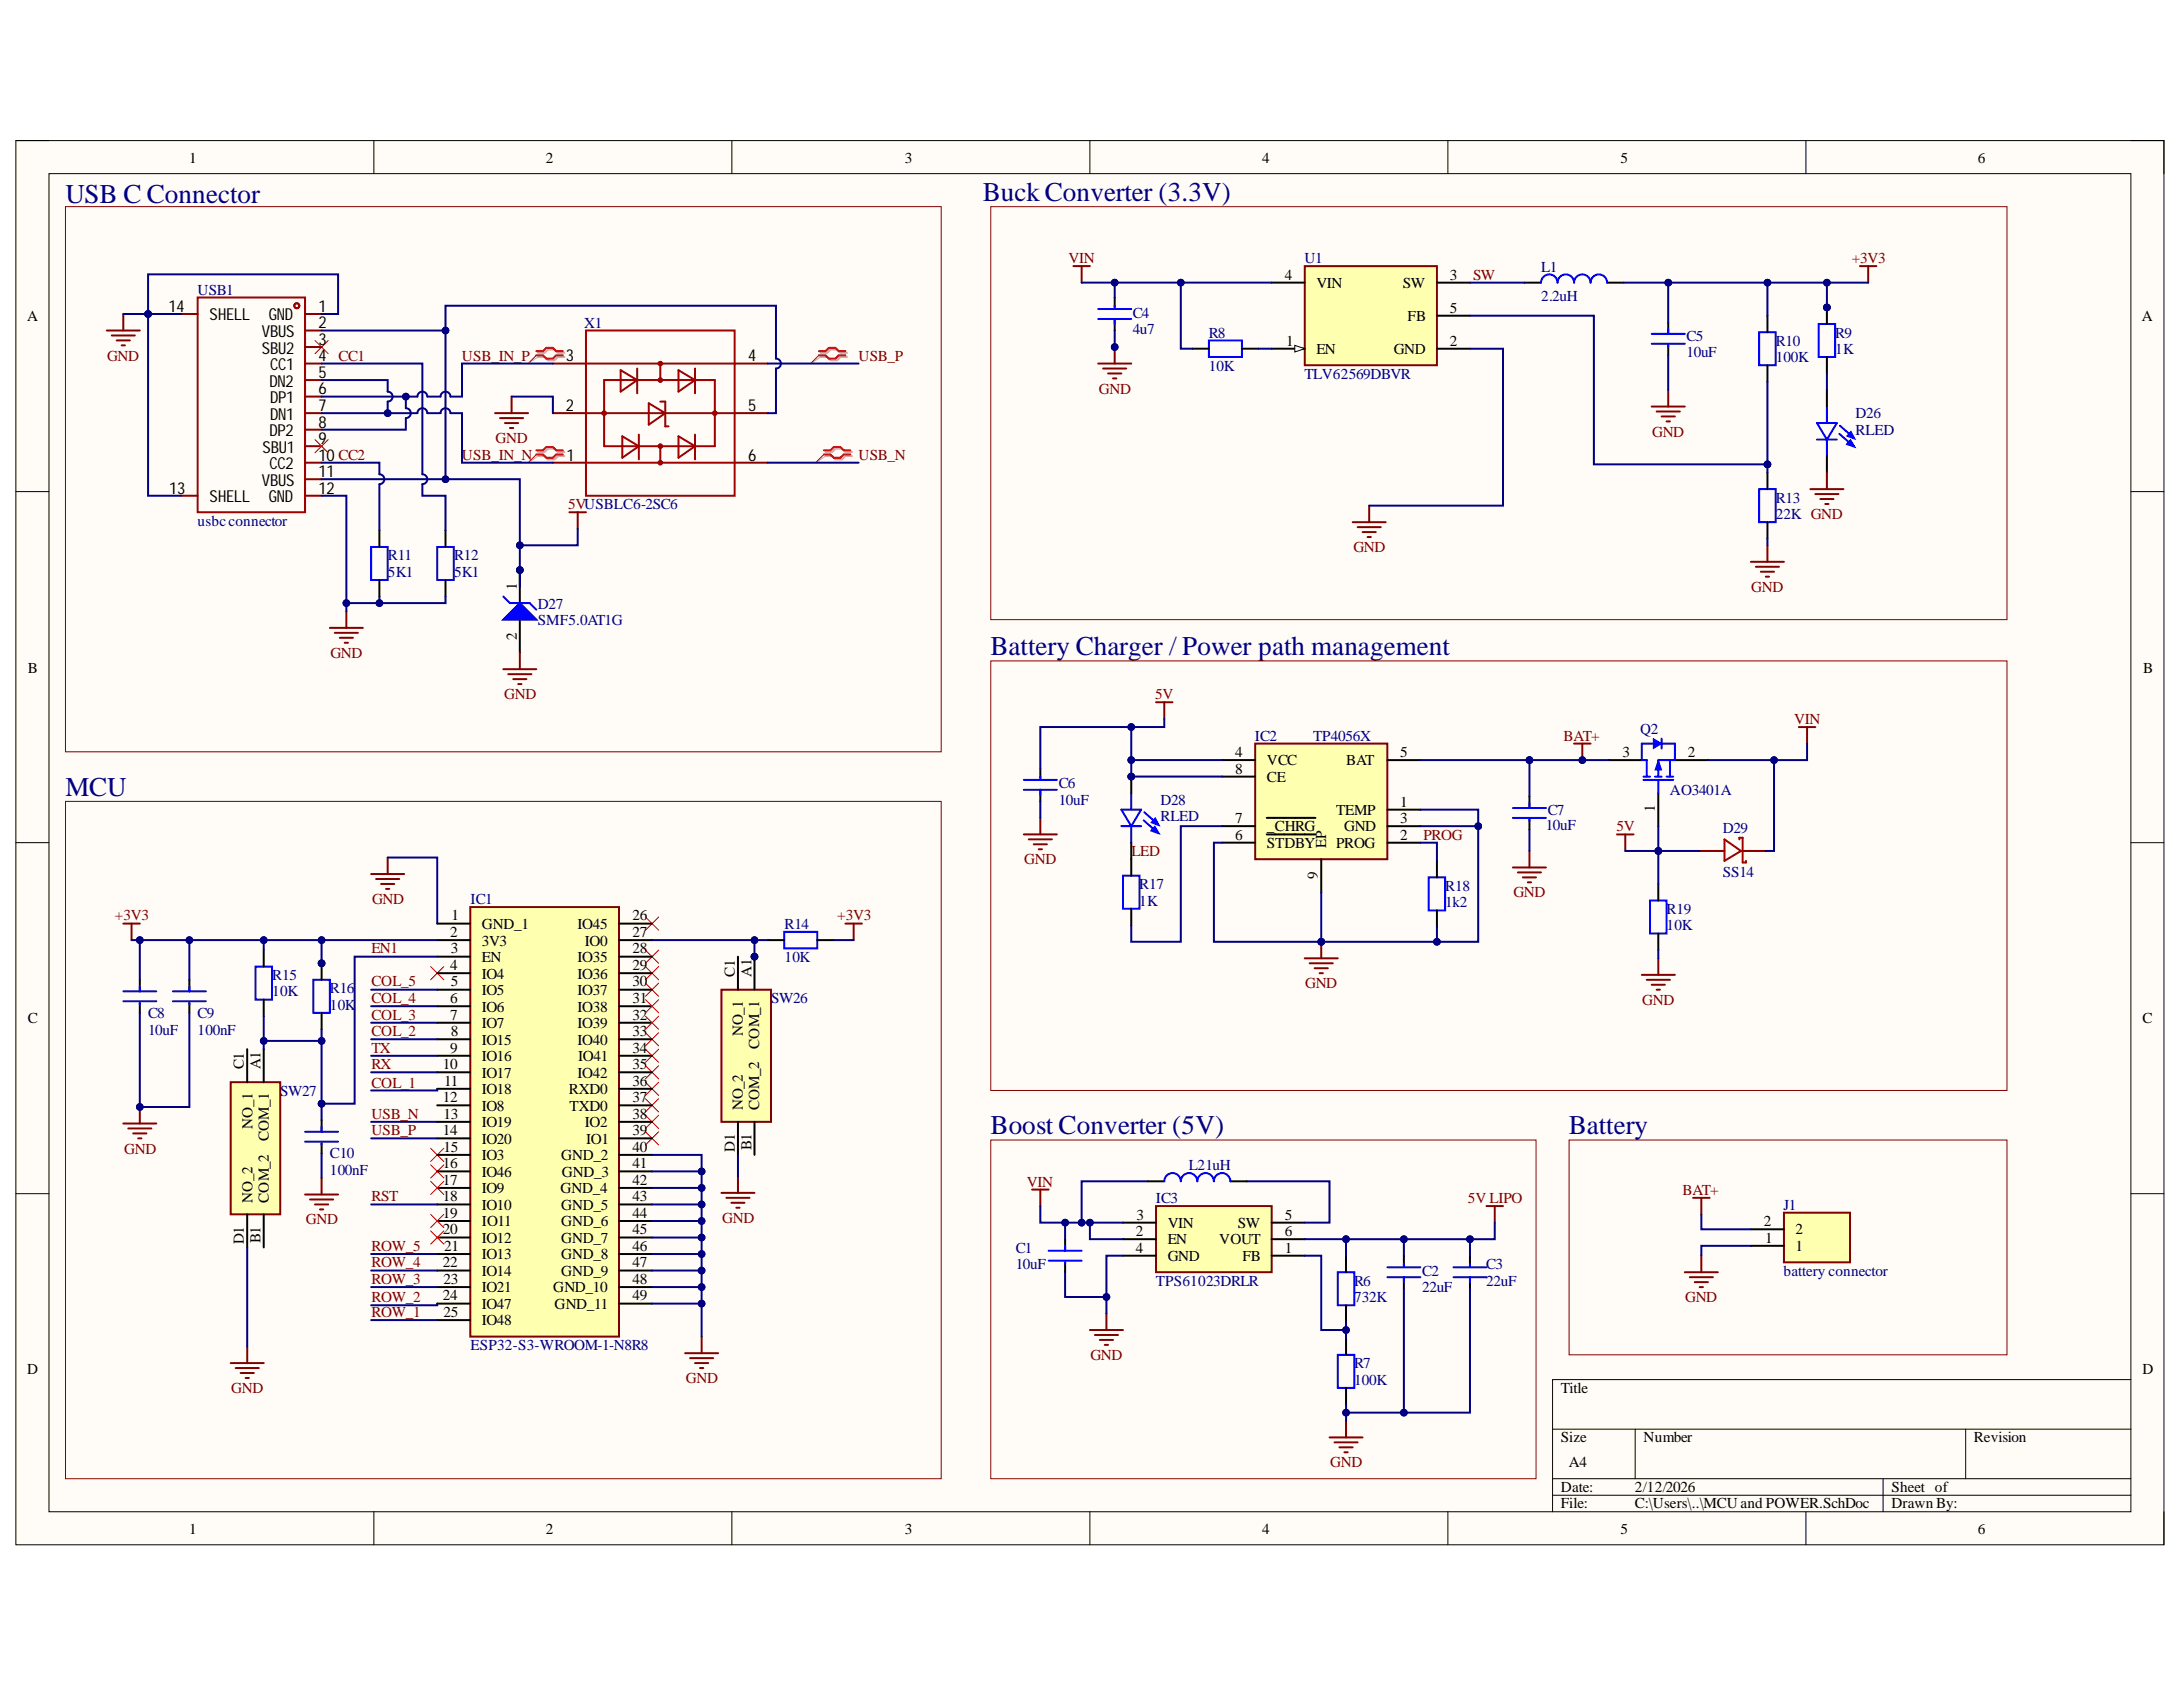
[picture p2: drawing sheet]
<svg xmlns="http://www.w3.org/2000/svg" width="279mm" height="216mm" viewBox="0 0 279 216" stroke-linecap="round" stroke-linejoin="round" font-family="sans-serif">
<defs><g id="words">
<g font-size="3.5" fill="#000080">
<text x="8.4" y="26">USB C Connector</text>
<text x="125.8" y="25.7">BuckConverter (3.3V)</text>
<text x="126.8" y="83.9">Battery Charger / Power path management</text>
<text x="8.4" y="101.8">MCU</text>
<text x="126.8" y="145.2">Boost Converter (5V)</text>
<text x="200.8" y="145.2">Battery</text>
</g>
<g font-size="2.1">
<text x="21.6" y="39.9">14</text>
<text x="26.8" y="41">SHELL</text>
<text x="34.4" y="41">GND</text>
<text x="40.8" y="39.9">1</text>
<text x="33.5" y="43.1">VBUS</text>
<text x="33.5" y="45.2">SBU2</text>
<text x="34.6" y="47.4">CC1</text>
<text x="40.8" y="42">2</text>
<text x="40.8" y="44.1">3</text>
<text x="40.8" y="46.3">4 CC1</text>
<text x="72.4" y="46.3">3</text>
<text x="95.7" y="46.3">4</text>
<text x="34.5" y="49.5">DN2</text>
<text x="34.6" y="51.6">DP1</text>
<text x="34.6" y="53.7">DN1</text>
<text x="40.8" y="48.4">5</text>
<text x="40.8" y="50.5">6</text>
<text x="40.8" y="52.6">7</text>
<text x="72.4" y="52.6">2</text>
<text x="95.7" y="52.6">5</text>
<text x="33.6" y="57.9">SBU1</text>
<text x="34.5" y="55.8">DP2</text>
<text x="40.8" y="54.7">8</text>
<text x="40.8" y="56.8">9</text>
<text x="40.8" y="58.9">10CC2</text>
<text x="72.5" y="58.9">1</text>
<text x="95.7" y="58.9">6</text>
<text x="21.7" y="63.2">13</text>
<text x="26.8" y="64.3">SHELL</text>
<text x="33.5" y="62.2">VBUS</text>
<text x="34.4" y="64.3">GND</text>
<text x="34.5" y="60">CC2</text>
<text x="40.8" y="61.1">11</text>
<text x="40.8" y="63.2">12</text>
</g>
<g font-size="1.9">
<text x="24.2" y="20.8">1</text>
<text x="69.9" y="20.8">2</text>
<text x="115.8" y="20.8">3</text>
<text x="161.5" y="20.8">4</text>
<text x="207.4" y="20.8">5</text>
<text x="253.2" y="20.8">6</text>
<text x="164.4" y="35.8">4</text>
<text x="185.6" y="35.8">3</text>
<text x="3.5" y="41.1">A</text>
<text x="168.5" y="36.9">VIN</text>
<text x="179.6" y="36.9">SW</text>
<text x="180.2" y="41.1">FB</text>
<text x="185.6" y="40">5</text>
<text x="274.1" y="41.1">A</text>
<text x="164.6" y="44.2">1</text>
<text x="168.5" y="45.3">EN</text>
<text x="178.4" y="45.3">GND</text>
<text x="185.6" y="44.2">2</text>
<text x="66.1" y="75.5" transform="rotate(-90 66.1 75.5)">1</text>
<text x="66.1" y="81.9" transform="rotate(-90 66.1 81.9)">2</text>
<text x="3.6" y="86.1">B</text>
<text x="274.3" y="86.1">B</text>
<text x="158.1" y="96.9">4</text>
<text x="158.1" y="99">8</text>
<text x="162.1" y="97.9">VCC</text>
<text x="162.1" y="100">CE</text>
<text x="172.3" y="97.9">BAT</text>
<text x="179.2" y="96.9">5</text>
<text x="207.6" y="96.9">3</text>
<text x="216" y="96.9">2</text>
<text x="158.1" y="105.4">7</text>
<text x="158.1" y="107.5">6</text>
<text x="162.1" y="106.4">_CHRG</text>
<text x="171" y="104.3">TEMP</text>
<text x="172" y="106.4">GND</text>
<text x="179.2" y="103.2">1</text>
<text x="179.2" y="107.5">2</text>
<text x="179.2" y="105.4">3</text>
<text x="211.8" y="103.9" transform="rotate(-90 211.8 103.9)">1</text>
<text x="162.1" y="108.5">STDBY</text>
<text x="168.7" y="112.6" transform="rotate(-90 168.7 112.6)">9</text>
<text x="169.8" y="108.5" transform="rotate(-90 169.8 108.5)">EP</text>
<text x="171" y="108.5">PROG</text>
<text x="57.6" y="119.9">2</text>
<text x="57.8" y="117.8">1</text>
<text x="61.7" y="118.9">GND_1</text>
<text x="73.9" y="118.9">IO45</text>
<text x="80.9" y="117.8">26</text>
<text x="80.9" y="119.9">27</text>
<text x="57.6" y="124.1">4</text>
<text x="57.7" y="122">3</text>
<text x="61.7" y="121">3V3</text>
<text x="61.7" y="123.1">EN</text>
<text x="61.7" y="125.2">IO4</text>
<text x="73.9" y="123.1">IO35</text>
<text x="73.9" y="125.2">IO36</text>
<text x="74.9" y="121">IO0</text>
<text x="80.9" y="122">28</text>
<text x="80.9" y="124.1">29</text>
<text x="94.1" y="125" transform="rotate(-90 94.1 125)">C1</text>
<text x="96.2" y="125" transform="rotate(-90 96.2 125)">A1</text>
<text x="3.6" y="131">C</text>
<text x="57.6" y="128.4">6</text>
<text x="57.6" y="130.5">7</text>
<text x="57.7" y="126.2">5</text>
<text x="61.7" y="127.3">IO5</text>
<text x="61.7" y="129.5">IO6</text>
<text x="61.7" y="131.6">IO7</text>
<text x="73.9" y="127.3">IO37</text>
<text x="73.9" y="129.5">IO38</text>
<text x="73.9" y="131.6">IO39</text>
<text x="80.9" y="126.2">30</text>
<text x="80.9" y="128.4">31</text>
<text x="80.9" y="130.5">32</text>
<text x="274.2" y="131">C</text>
<text x="31.2" y="136.8" transform="rotate(-90 31.2 136.8)">C1</text>
<text x="33.3" y="136.8" transform="rotate(-90 33.3 136.8)">A1</text>
<text x="56.7" y="136.8">10</text>
<text x="57.6" y="134.7">9</text>
<text x="57.7" y="132.6">8</text>
<text x="61.7" y="133.7">IO15</text>
<text x="61.7" y="135.8">IO16</text>
<text x="61.7" y="137.9">IO17</text>
<text x="73.9" y="133.7">IO40</text>
<text x="73.9" y="137.9">IO42</text>
<text x="74" y="135.8">IO41</text>
<text x="80.9" y="132.6">33</text>
<text x="80.9" y="134.7">34</text>
<text x="80.9" y="136.8">35</text>
<text x="95.1" y="132.6" transform="rotate(-90 95.1 132.6)">NO_1</text>
<text x="97.2" y="134.2" transform="rotate(-90 97.2 134.2)">COM_1</text>
<text x="56.7" y="141">12</text>
<text x="56.8" y="143.2">13</text>
<text x="56.8" y="138.9">11</text>
<text x="61.7" y="140">IO18</text>
<text x="61.7" y="142.1">IO8</text>
<text x="72.8" y="140">RXD0</text>
<text x="72.9" y="142.1">TXD0</text>
<text x="80.9" y="138.9">36</text>
<text x="80.9" y="141">37</text>
<text x="80.9" y="143.2">38</text>
<text x="95.1" y="142.1" transform="rotate(-90 95.1 142.1)">NO_2</text>
<text x="97.2" y="142.1" transform="rotate(-90 97.2 142.1)">COM_2</text>
<text x="32.3" y="144.4" transform="rotate(-90 32.3 144.4)">NO_1</text>
<text x="34.4" y="146" transform="rotate(-90 34.4 146)">COM_1</text>
<text x="56.7" y="145.3">14</text>
<text x="56.7" y="149.5">16</text>
<text x="56.8" y="147.4">15</text>
<text x="61.7" y="144.3">IO19</text>
<text x="61.7" y="146.4">IO20</text>
<text x="61.7" y="148.5">IO3</text>
<text x="71.8" y="148.5">GND_2</text>
<text x="74.9" y="144.3">IO2</text>
<text x="75" y="146.4">IO1</text>
<text x="80.9" y="145.3">39</text>
<text x="80.9" y="147.4">40</text>
<text x="80.9" y="149.5">41</text>
<text x="94.1" y="147.4" transform="rotate(-90 94.1 147.4)">D1</text>
<text x="96.2" y="147.2" transform="rotate(-90 96.2 147.2)">B1</text>
<text x="32.3" y="153.9" transform="rotate(-90 32.3 153.9)">NO_2</text>
<text x="34.4" y="153.9" transform="rotate(-90 34.4 153.9)">COM_2</text>
<text x="56.7" y="151.6">17</text>
<text x="56.7" y="153.7">18</text>
<text x="56.7" y="155.8">19</text>
<text x="61.7" y="150.6">IO46</text>
<text x="61.7" y="152.7">IO9</text>
<text x="61.7" y="154.8">IO10</text>
<text x="71.7" y="152.7">GND_4</text>
<text x="71.8" y="154.8">GND_5</text>
<text x="71.9" y="150.6">GND_3</text>
<text x="80.9" y="151.6">42</text>
<text x="80.9" y="153.7">43</text>
<text x="80.9" y="155.8">44</text>
<text x="31.2" y="159.2" transform="rotate(-90 31.2 159.2)">D1</text>
<text x="33.3" y="159.1" transform="rotate(-90 33.3 159.1)">B1</text>
<text x="56.7" y="158">20</text>
<text x="56.8" y="160.1">21</text>
<text x="61.7" y="156.9">IO11</text>
<text x="61.7" y="159.1">IO12</text>
<text x="61.7" y="161.2">IO13</text>
<text x="71.8" y="156.9">GND_6</text>
<text x="71.8" y="159.1">GND_7</text>
<text x="71.8" y="161.2">GND_8</text>
<text x="80.9" y="158">45</text>
<text x="80.9" y="160.1">46</text>
<text x="145.4" y="158.2">2</text>
<text x="145.4" y="160.3">4</text>
<text x="145.5" y="156.1">3</text>
<text x="149.5" y="159.2">EN</text>
<text x="149.5" y="157.1">VIN</text>
<text x="149.5" y="161.3">GND</text>
<text x="156.1" y="159.2">VOUT</text>
<text x="158.4" y="157.1">SW</text>
<text x="159" y="161.3">FB</text>
<text x="164.4" y="160.3">1</text>
<text x="164.4" y="156.1">5</text>
<text x="164.4" y="158.2">6</text>
<text x="225.7" y="156.9">2</text>
<text x="225.9" y="159.1">1</text>
<text x="229.8" y="160.1">1</text>
<text x="229.8" y="158">2</text>
<text x="56.7" y="162.2">22</text>
<text x="56.7" y="166.4">24</text>
<text x="56.8" y="164.3">23</text>
<text x="61.7" y="163.3">IO14</text>
<text x="61.7" y="165.4">IO21</text>
<text x="61.7" y="167.5">IO47</text>
<text x="70.8" y="165.4">GND_10</text>
<text x="71" y="167.5">GND_11</text>
<text x="71.8" y="163.3">GND_9</text>
<text x="80.9" y="162.2">47</text>
<text x="80.9" y="164.3">48</text>
<text x="80.9" y="166.4">49</text>
<text x="56.8" y="168.5">25</text>
<text x="61.7" y="169.6">IO48</text>
<text x="3.5" y="175.9">D</text>
<text x="199.8" y="178.3">Title</text>
<text x="274.2" y="175.9">D</text>
<text x="199.8" y="184.6">Size</text>
<text x="210.4" y="184.6">Number</text>
<text x="252.6" y="184.6">Revision</text>
<text x="199.8" y="190.9">Date:</text>
<text x="200.8" y="187.8">A4</text>
<text x="209.3" y="190.9">2/12/2026</text>
<text x="242.1" y="190.9">Sheet of</text>
<text x="24.2" y="196.3">1</text>
<text x="69.9" y="196.3">2</text>
<text x="115.8" y="196.3">3</text>
<text x="161.5" y="196.3">4</text>
<text x="199.8" y="193.1">File:</text>
<text x="207.4" y="196.3">5</text>
<text x="209.3" y="193.1">C:\Users\..\MCU and POWER.SchDoc</text>
<text x="242.1" y="193.1">Drawn By:</text>
<text x="253.2" y="196.3">6</text>
</g>
<g font-size="1.9" fill="#800000">
<text x="136.8" y="33.7">VIN</text>
<text x="188.5" y="35.8">SW</text>
<text x="237" y="33.7">+3V3</text>
<text x="13.7" y="46.2">GND</text>
<text x="59.1" y="46.2">USB_IN_P</text>
<text x="109.9" y="46.2">USB_P</text>
<text x="140.7" y="50.4">GND</text>
<text x="59.1" y="58.9">USB_IN_N</text>
<text x="63.4" y="56.7">GND</text>
<text x="109.9" y="58.9">USB_N</text>
<text x="211.5" y="55.9">GND</text>
<text x="72.7" y="65.2">5VUSBLC6-2SC6</text>
<text x="173.2" y="70.7">GND</text>
<text x="224.1" y="75.8">GND</text>
<text x="42.3" y="84.2">GND</text>
<text x="64.5" y="89.5">GND</text>
<text x="147.8" y="89.5">5V</text>
<text x="200.1" y="94.8">BAT+</text>
<text x="229.6" y="92.7">VIN</text>
<text x="182.2" y="107.5">PROG</text>
<text x="206.9" y="106.4">5V</text>
<text x="131.1" y="110.6">GND</text>
<text x="144.8" y="109.6">LED</text>
<text x="14.7" y="117.8">+3V3</text>
<text x="47.6" y="115.7">GND</text>
<text x="107.2" y="117.8">+3V3</text>
<text x="193.7" y="114.8">GND</text>
<text x="47.5" y="122">EN1</text>
<text x="47.5" y="130.5">COL_3</text>
<text x="47.5" y="128.4">COL_4</text>
<text x="47.5" y="126.2">COL_5</text>
<text x="167" y="126.5">GND</text>
<text x="210.2" y="128.6">GND</text>
<text x="47.5" y="132.6">COL_2</text>
<text x="47.5" y="134.7">TX</text>
<text x="47.5" y="136.8">RX</text>
<text x="47.5" y="143.2">USB_N</text>
<text x="47.5" y="139.2">COL_1</text>
<text x="15.9" y="147.6">GND</text>
<text x="47.5" y="145.3">USB_P</text>
<text x="47.5" y="153.7">RST</text>
<text x="131.4" y="151.9">VIN</text>
<text x="187.9" y="154">5V LIPO</text>
<text x="215.3" y="152.9">BAT+</text>
<text x="39.2" y="156.7">GND</text>
<text x="47.5" y="160.1">ROW_5</text>
<text x="92.4" y="156.5">GND</text>
<text x="47.5" y="164.3">ROW_3</text>
<text x="47.5" y="162.2">ROW_4</text>
<text x="47.5" y="166.7">ROW_2</text>
<text x="215.7" y="166.7">GND</text>
<text x="47.5" y="168.5">ROW_1</text>
<text x="29.6" y="178.3">GND</text>
<text x="87.8" y="177">GND</text>
<text x="139.6" y="174">GND</text>
<text x="170.3" y="187.8">GND</text>
</g>
<g font-size="1.9" fill="#000080">
<text x="167" y="33.7">U1</text>
<text x="197.2" y="34.8">L1</text>
<text x="25.3" y="37.7">USB1</text>
<text x="74.8" y="41.9">X1</text>
<text x="145" y="40.7">C4</text>
<text x="197.2" y="38.6">2.2uH</text>
<text x="145" y="42.8">4u7</text>
<text x="154.7" y="43.2">R8</text>
<text x="154.7" y="47.4">10K</text>
<text x="215.9" y="43.6">C5</text>
<text x="215.9" y="45.8">10uF</text>
<text x="227.3" y="44.2">R10</text>
<text x="227.3" y="46.3">100K</text>
<text x="234.9" y="43.2">R9</text>
<text x="234.9" y="45.3">1K</text>
<text x="167" y="48.5">TLV62569DBVR</text>
<text x="237.5" y="53.5">D26</text>
<text x="237.5" y="55.6">RLED</text>
<text x="227.3" y="64.4">R13</text>
<text x="25.3" y="67.3">usbcconnector</text>
<text x="49.6" y="71.7">R11</text>
<text x="58.1" y="71.7">R12</text>
<text x="227.3" y="66.5">22K GND</text>
<text x="49.6" y="73.8">5K1</text>
<text x="58.1" y="73.8">5K1</text>
<text x="68.8" y="77.9">D27</text>
<text x="68.8" y="80">SMF5.0AT1G</text>
<text x="160.6" y="94.8">IC2</text>
<text x="168.1" y="94.8">TP4056X</text>
<text x="209.9" y="93.9">Q2</text>
<text x="135.5" y="100.9">C6</text>
<text x="213.7" y="101.7">AO3401A</text>
<text x="135.5" y="103">10uF</text>
<text x="148.5" y="103">D28</text>
<text x="148.5" y="105.1">RLED</text>
<text x="197.8" y="106.2">10uF</text>
<text x="198.1" y="104.3">C7</text>
<text x="220.5" y="106.6">D29</text>
<text x="145.8" y="113.8">R17</text>
<text x="185" y="114">R18</text>
<text x="220.5" y="112.3">SS14</text>
<text x="60.2" y="115.7">IC1</text>
<text x="100.4" y="118.9">R14</text>
<text x="145.8" y="115.9">1K</text>
<text x="185" y="116.1">1k2</text>
<text x="213.3" y="116.9">R19</text>
<text x="213.3" y="119.1">10K</text>
<text x="34.8" y="125.4">R15</text>
<text x="100.4" y="123.1">10K</text>
<text x="18.9" y="130.3">C8</text>
<text x="25.3" y="130.3">C9</text>
<text x="34.8" y="127.5">10K</text>
<text x="42.2" y="127.1">R16</text>
<text x="42.2" y="129.2">10K</text>
<text x="98.7" y="128.4">SW26</text>
<text x="18.9" y="132.4">10uF</text>
<text x="25.3" y="132.4">100nF</text>
<text x="35.9" y="140.2">SW27</text>
<text x="42.2" y="148.2">C10</text>
<text x="152.2" y="149.8">L21uH</text>
<text x="42.2" y="150.3">100nF</text>
<text x="147.9" y="154">IC3</text>
<text x="228.3" y="154.8">J1</text>
<text x="130" y="160.3">C1</text>
<text x="130" y="162.4">10uF</text>
<text x="147.9" y="164.6">TPS61023DRLR</text>
<text x="173.3" y="164.6">R6</text>
<text x="173.3" y="166.7">732K</text>
<text x="182" y="163.3">C2</text>
<text x="182" y="165.4">22uF</text>
<text x="190.2" y="162.4">C3</text>
<text x="190.2" y="164.6">22uF</text>
<text x="228.3" y="163.3">battery connector</text>
<text x="60.2" y="172.8">ESP32-S3-WROOM-1-N8R8</text>
<text x="173.3" y="175.1">R7</text>
<text x="173.3" y="177.2">100K</text>
</g>
</g></defs>
<path d="M2 18h275v179.7h-275z" fill-rule="evenodd" fill="#fffcf8"/>
<path d="M2 18h275v179.7h-275z" fill="none" stroke="#000" stroke-width=".13"/>
<path d="M6.3 22.2h266.4v171.3h-266.4z" fill-rule="evenodd" fill="#fffcf8"/>
<g fill="none" stroke="#000" stroke-width=".13">
<path d="M2 18h4.3M47.9 18v4.2M93.7 18v4.2M139.5 18v4.2M185.3 18v4.2M231.1 18v4.2M272.7 18h4.3v4.2M6.3 22.2h266.4v171.3h-266.4zM2 62.9h4.3M272.7 62.9h4.3M2 107.8h4.3M272.7 107.8h4.3"/>
<path d="M2 152.8h4.3M272.7 152.8h4.3M272.7 176.6h-74v16.9M47.9 193.5v4.2M93.7 193.5v4.2M139.5 193.5v4.2M185.3 193.5v4.2M198.7 182.9h74M198.7 189.2h74M198.7 191.4h74M209.3 182.9v6.3M231.1 193.5v4.2"/>
<path d="M241 189.2v4.3M251.6 182.9v6.3M277 193.5v4.2"/>
</g>
<path d="M167 122.6h4.2M167.6 123.3h3M168.3 123.9h1.6M168.9 124.5h.4M169.1 120.5v2.1" fill="none" stroke="#800000" stroke-width=".25"/>
<circle cx="169.1" cy="120.5" r=".42" fill="#000080"/>
<circle cx="169.1" cy="120.5" r=".42" fill="none" stroke="#000080" stroke-width=".13"/>
<path d="M148 89.9h2.1M149 89.9v2.1M131 106.8h4.3M131.7 107.4h2.9M132.3 108.1h1.7M132.9 108.7h.5M133.2 104.7v2.1" fill="none" stroke="#800000" stroke-width=".25"/>
<circle cx="144.8" cy="99.4" r=".42" fill="#000080"/>
<circle cx="144.8" cy="99.4" r=".42" fill="none" stroke="#000080" stroke-width=".13"/>
<path d="M143.5 103.6h2.6l-1.3 2.1zM143.5 105.7h2.6M144.8 101.5v2.1M144.8 105.7v2.1M146.4 105l1.7 1.5M146.5 104l1.6 1.4" fill="none" stroke="#00f" stroke-width=".25"/>
<path d="M147.9 104.8l.4 .8-.9-.3z" fill="#00f"/>
<path d="M147.9 104.8l.4 .8-.9-.3z" fill="none" stroke="#00f" stroke-width=".25"/>
<path d="M147.8 105.8l.5 .8-.9-.3z" fill="#00f"/>
<path d="M147.8 105.8l.5 .8-.9-.3z" fill="none" stroke="#00f" stroke-width=".25"/>
<path d="M144.8 99.4v2.1" fill="none" stroke="#000" stroke-width=".25"/>
<circle cx="144.8" cy="99.4" r=".42" fill="#000080"/>
<circle cx="144.8" cy="99.4" r=".42" fill="none" stroke="#000080" stroke-width=".13"/>
<path d="M144.8 107.8v2.2" fill="none" stroke="#000" stroke-width=".25"/>
<path d="M160.7 95.2h16.9v14.8h-16.9z" fill-rule="evenodd" fill="#ffffb0"/>
<path d="M160.7 95.2h16.9v14.8h-16.9zM201.5 95.2h2.1M202.5 95.2v2.1" fill="none" stroke="#800000" stroke-width=".25"/>
<path d="M156.4 97.3h4.2M156.4 99.4h4.2M177.6 97.3h4.2M156.4 105.7h4.2M156.4 107.8h4.2M162.1 104.7h6.3M162.1 106.8h6.3M169.1 110v4.2M177.6 103.6h4.2M177.6 107.8h4.2M177.6 105.7h4.2" fill="none" stroke="#000" stroke-width=".25"/>
<circle cx="202.5" cy="97.3" r=".42" fill="#000080"/>
<circle cx="202.5" cy="97.3" r=".42" fill="none" stroke="#000080" stroke-width=".13"/>
<path d="M205.9 97.3h4.2M214.4 97.3h4.2M212.2 101.5v4.2" fill="none" stroke="#000" stroke-width=".25"/>
<path d="M210.3 99.8h3.9M210.3 99.4h.9M210.8 97.3v2.1M211.8 99.4h.9M212.2 99.8v1.7M213.3 99.4h.9M213.7 97.3v2.1M214.4 97.3h-2.2v2.1" fill="none" stroke="#00f" stroke-width=".25"/>
<path d="M212.2 97.3l.5 1.2h-.9z" fill="#00f"/>
<path d="M212.2 97.3l.5 1.2h-.9z" fill="none" stroke="#00f" stroke-width=".13"/>
<path d="M211.6 95.2h-1.5v2.1h.7M212.7 95.2h1.7v2.1M212.7 94.5v1.3" fill="none" stroke="#00f" stroke-width=".25"/>
<path d="M211.6 94.5l1.1 .7-1.1 .6z" fill="#00f"/>
<path d="M211.6 94.5l1.1 .7-1.1 .6z" fill="none" stroke="#00f" stroke-width=".13"/>
<path d="M217.5 108.9h3.2M222.8 108.9h3.2" fill="none" stroke="#800" stroke-width=".25"/>
<path d="M220.7 107.4l2.1 1.5-2.1 1.3zM222.6 107.4v-.2h.4v3.2h.5v-.2" fill="none" stroke="#a00000" stroke-width=".25"/>
<g fill="none" stroke="#800000" stroke-width=".25">
<path d="M230.2 93.1h2.1M231.3 93.1v2.1M15.8 118.2h2.1M16.8 118.2v2.1M47.5 111.9h4.2M48.1 112.5h3M48.8 113.1h1.7M49.4 113.8h.4M49.6 109.7v2.2M207 106.8h2.1M208 106.8v2.1M210.1 124.8h4.3"/>
<path d="M210.8 125.4h2.9M211.4 126h1.7M212 126.7h.5M212.2 122.6v2.2M15.8 143.8h4.2M16.4 144.4h3M17 145.1h1.7M17.7 145.7h.4M17.9 141.7v2.1M87.7 173.2h4.2M88.3 173.8h3M89 174.4h1.6"/>
<path d="M89.6 175.1h.4M89.8 171.1v2.1"/>
</g>
<circle cx="17.9" cy="141.7" r=".42" fill="#000080"/>
<circle cx="17.9" cy="141.7" r=".42" fill="none" stroke="#000080" stroke-width=".13"/>
<path d="M17.9 125.4v1.5M17.9 128.4v1.2" fill="none" stroke="#000" stroke-width=".25"/>
<path d="M15.8 126.9h4.2M15.8 128.1h4.2M17.9 126.2v.7M17.9 128.4v.2" fill="none" stroke="#00f" stroke-width=".25"/>
<g fill="none" stroke="#f00" stroke-width=".13">
<path d="M82.6 117.4l1.7 1.6M84.3 117.4l-1.7 1.6M82.6 121.6l1.7 1.7M82.6 123.7l1.7 1.7M82.6 125.8l1.7 1.7M82.6 132.2l1.7 1.6M82.6 134.3l1.7 1.7M82.6 136.4l1.7 1.7M82.6 138.5l1.7 1.7M84.3 121.6l-1.7 1.7M84.3 123.7l-1.7 1.7M84.3 125.8l-1.7 1.7"/>
<path d="M84.3 132.2l-1.7 1.6M84.3 134.3l-1.7 1.7M84.3 136.4l-1.7 1.7M84.3 138.5l-1.7 1.7M82.6 140.6l1.7 1.7M82.6 142.7l1.7 1.7M82.6 144.8l1.7 1.7M84.3 140.6l-1.7 1.7M84.3 142.7l-1.7 1.7M84.3 144.8l-1.7 1.7"/>
</g>
<path d="M44.3 78.2v2.2M42.2 80.4h4.2M42.9 81h2.9M43.5 81.6h1.7M44.1 82.3h.4M108.2 118.2h2.1M109.3 118.2v2.1" fill="none" stroke="#800000" stroke-width=".25"/>
<path d="M8.4 102.6h112.1v86.6h-112.1z" fill="none" stroke="#800000" stroke-width=".13"/>
<circle cx="66.5" cy="73" r=".42" fill="#000080"/>
<circle cx="66.5" cy="73" r=".42" fill="none" stroke="#000080" stroke-width=".13"/>
<path d="M66.5 73v4.2" fill="none" stroke="#000" stroke-width=".25"/>
<circle cx="66.5" cy="73" r=".42" fill="#000080"/>
<circle cx="66.5" cy="73" r=".42" fill="none" stroke="#000080" stroke-width=".13"/>
<path d="M66.5 79.3v4.2" fill="none" stroke="#000" stroke-width=".25"/>
<path d="M64.4 79.3l2.1-2.1 2.1 2.1z" fill="#00f"/>
<path d="M64.4 79.3l2.1-2.1 2.1 2.1zM64.4 76.3l.9 .9h2.5l.8 .8" fill="none" stroke="#00f" stroke-width=".25"/>
<g fill="none" stroke="#a00000" stroke-width=".25">
<path d="M25.3 38.1h13.7v27.5h-13.7zM75 42.3h19v21.1h-19zM75 59.2h19M75 46.5h19M75 52.9h19M77.3 48.6h14.2v8.5h-14.2zM79.4 47.4l2.2 1.2-2.2 1.5zM79.6 55.8l2.2 1.3-2.2 1.5zM81.6 47.2v3.1M81.8 55.6v3.2M83 51.6l2.1 1.3-2.1 1.5zM84.5 51.4h.6v3.2h.5"/>
<path d="M84.5 46.5v2.1M84.5 57.1v2.1M86.8 55.8l2.2 1.3-2.2 1.5zM86.8 47.4l2.2 1.2-2.2 1.5zM89 47.2v3.1M89 55.6v3.2"/>
<circle cx="38" cy="39.1" r=".32"/>
<circle cx="77.3" cy="52.9" r=".21"/>
<circle cx="84.5" cy="48.6" r=".21"/>
<circle cx="84.5" cy="57.1" r=".21"/>
<circle cx="84.5" cy="59.2" r=".21"/>
<circle cx="84.5" cy="46.5" r=".21"/>
<circle cx="91.5" cy="52.9" r=".21"/>
</g>
<g fill="none" stroke="#800" stroke-width=".25">
<path d="M23.2 40.2h2.1M39 59.2h2.2M39 52.9h2.2M39 46.5h2.2M39 40.2h2.2M39 42.3h2.2M39 44.4h2.2M39 48.6h2.2M39 50.8h2.2M39 55h2.2M39 57.1h2.2M70.8 59.2h4.2"/>
<path d="M70.8 52.9h4.2M70.8 46.5h4.2M94 59.2h4.3M94 52.9h4.3M94 46.5h4.3M23.2 63.4h2.1M39 61.3h2.2M39 63.4h2.2"/>
</g>
<g fill="none" stroke="#800000" stroke-width=".25">
<path d="M137.4 34.1h2.1M138.4 34.1v2.1M63.4 52.9h4.2M64 53.5h3M64.6 54.1h1.7M65.3 54.8h.4M65.5 50.8v2.1M140.6 46.5h4.2M141.2 47.2h3M141.8 47.8h1.7M142.5 48.4h.4M142.7 44.4v2.1"/>
<path d="M72.9 65.6h2.1M73.9 65.6v2.1M64.4 85.6h4.2M65.1 86.3h2.9M65.7 86.9h1.7M66.3 87.5h.4M66.5 83.5v2.1"/>
</g>
<path d="M40.3 43.6l1.7 1.7M42 43.6l-1.7 1.7" fill="none" stroke="#f00" stroke-width=".13"/>
<circle cx="142.7" cy="44.4" r=".42" fill="#000080"/>
<circle cx="142.7" cy="44.4" r=".42" fill="none" stroke="#000080" stroke-width=".13"/>
<path d="M238.1 34.1h2.1M239.1 34.1v2.1M13.7 42.3h4.2M14.3 42.9h3M14.9 43.6h1.7M15.6 44.2h.4M15.8 40.2v2.1" fill="none" stroke="#800000" stroke-width=".25"/>
<path d="M8.4 26.4h112.1v69.8h-112.1zM126.8 26.5h130.1v52.8h-130.1z" fill="none" stroke="#800000" stroke-width=".13"/>
<path d="M40.3 56.3l1.7 1.6M42 56.3l-1.7 1.6" fill="none" stroke="#f00" stroke-width=".13"/>
<path d="M47.5 70h2.1v4.2h-2.1zM56 70h2.1v4.2h-2.1zM100.4 119.3h4.2v2.1h-4.2zM143.7 112.1h2.1v4.2h-2.1z" fill="none" stroke="#00f" stroke-width=".25"/>
<path d="M48.6 67.9v2.1M48.6 74.2v2.1M57 67.9v2.1M57 74.2v2.1M144.8 110v2.1M144.8 116.3v2.1M98.3 120.3h2.1M104.6 120.3h2.1" fill="none" stroke="#000" stroke-width=".25"/>
<circle cx="41.2" cy="123.3" r=".42" fill="#000080"/>
<circle cx="41.2" cy="123.3" r=".42" fill="none" stroke="#000080" stroke-width=".13"/>
<path d="M40.1 125.4h2.1v4.2h-2.1z" fill="none" stroke="#00f" stroke-width=".25"/>
<path d="M41.2 123.3v2.1M41.2 129.6v2.1" fill="none" stroke="#000" stroke-width=".25"/>
<circle cx="41.2" cy="123.3" r=".42" fill="#000080"/>
<circle cx="41.2" cy="123.3" r=".42" fill="none" stroke="#000080" stroke-width=".13"/>
<path d="M140.6 39.6h4.2M142.7 39.1v.2M140.6 40.8h4.2M142.7 40.8v.7M131 99.8h4.3M133.2 99.4v.2M131 101.1h4.3M133.2 101.1v.6M211.2 115.2h2.1v4.3h-2.1z" fill="none" stroke="#00f" stroke-width=".25"/>
<path d="M142.7 38.1v1.2M142.7 40.8v1.5M133.2 98.3v1.3M133.2 101.1v1.5M212.2 113.1v2.1M212.2 119.5v2.1" fill="none" stroke="#000" stroke-width=".25"/>
<circle cx="233.8" cy="39.3" r=".42" fill="#000080"/>
<circle cx="233.8" cy="39.3" r=".42" fill="none" stroke="#000080" stroke-width=".13"/>
<path d="M232.8 41.5h2.1v4.2h-2.1z" fill="none" stroke="#00f" stroke-width=".25"/>
<path d="M233.8 39.3v2.2M233.8 45.7v2.1" fill="none" stroke="#000" stroke-width=".25"/>
<circle cx="233.8" cy="39.3" r=".42" fill="#000080"/>
<circle cx="233.8" cy="39.3" r=".42" fill="none" stroke="#000080" stroke-width=".13"/>
<path d="M232.6 54.1h2.5l-1.3 2.2zM232.6 56.3h2.5M233.8 52v2.1M233.8 56.3v2.1M235.4 55.5l1.7 1.5M235.5 54.5l1.7 1.5" fill="none" stroke="#00f" stroke-width=".25"/>
<path d="M236.9 55.3l.4 .8-.8-.3z" fill="#00f"/>
<path d="M236.9 55.3l.4 .8-.8-.3z" fill="none" stroke="#00f" stroke-width=".25"/>
<path d="M236.8 56.4l.5 .8-.9-.4z" fill="#00f"/>
<path d="M236.8 56.4l.5 .8-.9-.4zM193.6 103.4h4.3M193.6 104.7h4.3M195.8 102.8v.6M195.8 104.9v.2M22.1 126.9h4.3M22.1 128.1h4.3M24.2 126.2v.7M24.2 128.4v.2" fill="none" stroke="#00f" stroke-width=".25"/>
<path d="M233.8 49.9v2.1M233.8 58.4v2.1M195.8 101.9v1.5M195.8 104.9v1.3M24.2 125.4v1.5M24.2 128.4v1.2" fill="none" stroke="#000" stroke-width=".25"/>
<path d="M231.7 62.6h4.2M232.3 63.2h3M233 63.9h1.7M233.6 64.5h.4M233.8 60.5v2.1M39 152.9h4.3M39.7 153.5h2.9M40.3 154.1h1.7M40.9 154.8h.5M41.2 150.8v2.1" fill="none" stroke="#800000" stroke-width=".25"/>
<path d="M105 45.2h.9l.4-.5h.8l.5 .5h.8M105 45.7h.9l.4 .4h.8l.5-.4h.8M105.7 57.8h.8l.4-.4h.9l.4 .4h.8M105.7 58.4h.8l.4 .4h.9l.4-.4h.8" fill="none" stroke="#d0a19e" stroke-width=".25"/>
<path d="M105 45.7l-1.2 .8M105.7 58.4l-1.3 .8" fill="none" stroke="#d0a19e" stroke-width=".13"/>
<path d="M104.8 44.9h.9l.4-.4h.8l.4 .4h.9M104.8 45.5h.9l.4 .4h.8l.4-.4h.9M105.4 57.6h.9l.4-.4h.9l.4 .4h.8M105.4 58.2h.9l.4 .4h.9l.4-.4h.8" fill="none" stroke="#f00" stroke-width=".25"/>
<path d="M104.8 45.5l-1 1M105.4 58.2l-1 1" fill="none" stroke="#f00" stroke-width=".13"/>
<path d="M228.3 155.2h8.5v6.4h-8.5z" fill-rule="evenodd" fill="#ffffb0"/>
<path d="M216.7 153.3h2.1M217.8 153.3v2.1M228.3 155.2h8.5v6.4h-8.5zM215.6 162.8h4.3M216.3 163.5h2.9M216.9 164.1h1.7M217.5 164.7h.5M217.8 160.7v2.1" fill="none" stroke="#800000" stroke-width=".25"/>
<path d="M224.1 159.4h4.2M224.1 157.3h4.2" fill="none" stroke="#000" stroke-width=".25"/>
<path d="M167 34.1h16.9v12.6h-16.9z" fill-rule="evenodd" fill="#ffffb0"/>
<path d="M167 34.1h16.9v12.6h-16.9z" fill="none" stroke="#800000" stroke-width=".25"/>
<path d="M162.8 36.2h4.2M162.8 44.6h4.2" fill="none" stroke="#000" stroke-width=".25"/>
<path d="M165.7 44.2l1.3 .4-1.3 .4z" fill="#f8fcff"/>
<path d="M165.7 44.2l1.3 .4-1.3 .4z" fill="none" stroke="#000" stroke-width=".13"/>
<g fill="none" stroke="#000" stroke-width=".25">
<path d="M183.9 36.2h4.2M152.6 44.6h2.1M159 44.6h2.1M183.9 40.4h4.2M183.9 44.6h4.2M226.2 40.4v2.1M226.2 46.7v2.2M226.2 60.5v2.1M226.2 66.8v2.1M183.9 110.2v2.1M183.9 116.5v2.1M33.8 121.6v2.1"/>
<path d="M33.8 127.9v2.1M41.2 143.4v1.4M41.2 146.3v1.3"/>
</g>
<g fill="none" stroke="#800000" stroke-width=".25">
<path d="M211.4 52h4.2M212 52.7h3M212.7 53.3h1.7M213.3 53.9h.4M213.5 49.9v2.1M173.1 66.8h4.3M173.8 67.5h2.9M174.4 68.1h1.7M175 68.7h.5M175.2 64.7v2.1M224.1 71.9h4.2M224.7 72.5h3"/>
<path d="M225.4 73.2h1.7M226 73.8h.4M226.2 69.8v2.1M193.6 111h4.3M194.3 111.7h2.9M194.9 112.3h1.7M195.5 112.9h.5M195.8 108.9v2.1M92.3 152.7h4.3M93 153.3h2.9M93.6 153.9h1.7M94.2 154.6h.5"/>
<path d="M94.5 150.5v2.2M29.5 174.4h4.3M30.2 175.1h2.9M30.8 175.7h1.7M31.4 176.3h.5M31.6 172.3v2.1"/>
</g>
<path d="M154.7 43.6h4.3v2.1h-4.3zM225.2 42.5h2.1v4.2h-2.1zM225.2 62.6h2.1v4.2h-2.1zM182.9 112.3h2.1v4.2h-2.1zM32.7 123.7h2.1v4.2h-2.1zM39 144.8h4.3M39 146.1h4.3M41.2 144.2v.6M41.2 146.3v.2" fill="none" stroke="#00f" stroke-width=".25"/>
<path d="M68.6 58.2l-1 1M68.6 45.5l-1 1M55.1 147l1.7 1.6M55.1 149.1l1.7 1.7M56.8 147l-1.7 1.6M56.8 149.1l-1.7 1.7" fill="none" stroke="#f00" stroke-width=".13"/>
<path d="M68.9 57.8h.8l.4-.4h.9l.4 .4h.8M68.9 58.4h.8l.4 .4h.9l.4-.4h.8M68.9 45.2h.8l.4-.5h.9l.4 .5h.8M68.9 45.7h.8l.4 .4h.9l.4-.4h.8" fill="none" stroke="#d0a19e" stroke-width=".25"/>
<path d="M68.9 58.4l-1.3 .8M68.9 45.7l-1.3 .8" fill="none" stroke="#d0a19e" stroke-width=".13"/>
<path d="M68.6 57.6h.9l.4-.4h.9l.4 .4h.8M68.6 58.2h.9l.4 .4h.9l.4-.4h.8M68.6 44.9h.9l.4-.4h.9l.4 .4h.8M68.6 45.5h.9l.4 .4h.9l.4-.4h.8" fill="none" stroke="#f00" stroke-width=".25"/>
<circle cx="96.6" cy="122.4" r=".42" fill="#000080"/>
<circle cx="96.6" cy="122.4" r=".42" fill="none" stroke="#000080" stroke-width=".13"/>
<path d="M92.3 126.7h6.4v16.9h-6.4z" fill-rule="evenodd" fill="#ffffb0"/>
<path d="M92.3 126.7h6.4v16.9h-6.4z" fill="none" stroke="#800000" stroke-width=".25"/>
<path d="M96.6 122.4v4.3" fill="none" stroke="#000" stroke-width=".25"/>
<circle cx="96.6" cy="122.4" r=".42" fill="#000080"/>
<circle cx="96.6" cy="122.4" r=".42" fill="none" stroke="#000080" stroke-width=".13"/>
<path d="M94.5 122.4v4.3M94.5 143.6v4.2M96.6 143.6v4.2" fill="none" stroke="#000" stroke-width=".25"/>
<path d="M29.5 138.5h6.4v16.9h-6.4z" fill-rule="evenodd" fill="#ffffb0"/>
<path d="M29.5 138.5h6.4v16.9h-6.4z" fill="none" stroke="#800000" stroke-width=".25"/>
<path d="M195.1 36.2h2.1M205.7 36.2h2.1M213.5 41.2v1.5M213.5 44.2v1.3M31.6 134.3v4.2M33.8 134.3v4.2M31.6 155.4v4.2M33.8 155.4v4.2" fill="none" stroke="#000" stroke-width=".25"/>
<path d="M197.2 36.2a1.06 1.06 0 0 1 1.1-1.1 1.06 1.06 0 0 1 1 1.1 1.06 1.06 0 0 1 1.1-1.1 1.06 1.06 0 0 1 1.1 1.1 1.06 1.06 0 0 1 1-1.1 1.06 1.06 0 0 1 1.1 1.1 1.06 1.06 0 0 1 1-1.1 1.06 1.06 0 0 1 1.1 1.1M211.4 42.7h4.2M211.4 44h4.2M213.5 42.1v.6M213.5 44.2v.2" fill="none" stroke="#00f" stroke-width=".25"/>
<path d="M55.1 123.7l1.7 1.7M56.8 123.7l-1.7 1.7" fill="none" stroke="#f00" stroke-width=".13"/>
<path d="M60.2 116.1h19v55h-19z" fill-rule="evenodd" fill="#ffffb0"/>
<path d="M60.2 116.1h19v55h-19z" fill="none" stroke="#800000" stroke-width=".25"/>
<g fill="none" stroke="#000" stroke-width=".25">
<path d="M56 118.2h4.2M79.2 118.2h4.3M56 120.3h4.2M56 122.4h4.2M56 124.5h4.2M56 126.7h4.2M56 128.8h4.2M56 130.9h4.2M56 133h4.2M56 135.1h4.2M56 137.2h4.2M56 139.3h4.2"/>
<path d="M79.2 120.3h4.3M79.2 122.4h4.3M79.2 124.5h4.3M79.2 126.7h4.3M79.2 128.8h4.3M79.2 130.9h4.3M79.2 133h4.3M79.2 135.1h4.3M79.2 137.2h4.3M79.2 139.3h4.3M56 141.5h4.2M56 143.6h4.2"/>
<path d="M56 145.7h4.2M56 147.8h4.2M56 149.9h4.2M56 152h4.2M56 154.1h4.2M56 156.3h4.2M56 158.4h4.2M79.2 141.5h4.3M79.2 143.6h4.3M79.2 145.7h4.3M79.2 147.8h4.3M79.2 149.9h4.3"/>
<path d="M79.2 152h4.3M79.2 154.1h4.3M79.2 156.3h4.3M79.2 158.4h4.3M56 160.5h4.2M56 162.6h4.2M56 164.7h4.2M56 166.8h4.2M56 168.9h4.2M79.2 160.5h4.3M79.2 162.6h4.3M79.2 164.7h4.3"/>
<path d="M79.2 166.8h4.3"/>
</g>
<path d="M82.6 127.9l1.7 1.7M82.6 130l1.7 1.7M84.3 127.9l-1.7 1.7M84.3 130l-1.7 1.7M55.1 151.2l1.7 1.7M55.1 155.4l1.7 1.7M56.8 151.2l-1.7 1.7M56.8 155.4l-1.7 1.7" fill="none" stroke="#f00" stroke-width=".13"/>
<path d="M148 154.4h14.8v8.4h-14.8z" fill-rule="evenodd" fill="#ffffb0"/>
<g fill="none" stroke="#800000" stroke-width=".25">
<path d="M132.1 152.2h2.1M133.2 152.2v2.2M148 154.4h14.8v8.4h-14.8zM190.3 154.4h2.1M191.3 154.4v2.1M139.5 170.2h4.2M140.1 170.8h3M140.8 171.5h1.7M141.4 172.1h.4M141.6 168.1v2.1M170.2 184h4.2M170.8 184.6h3"/>
<path d="M171.4 185.2h1.7M172.1 185.9h.4M172.3 181.8v2.2"/>
</g>
<g fill="none" stroke="#000" stroke-width=".25">
<path d="M136.3 158.6v1.5M143.7 158.6h4.3M143.7 156.5h4.3M162.8 158.6h4.2M162.8 156.5h4.2M136.3 161.5v1.3M143.7 160.7h4.3M162.8 160.7h4.2M172.3 160.7v2.1M172.3 167v2.2M172.3 171.3v2.1M172.3 177.6v2.1"/>
<path d="M179.7 160.7v1.3M179.7 163.5v1.4M188.1 160.7v1.3M188.1 163.5v1.4"/>
</g>
<g fill="none" stroke="#00f" stroke-width=".25">
<path d="M136.3 159.4v.7M134.2 160.1h4.2M134.2 161.3h4.2M136.3 161.5v.3M171.2 162.8h2.1v4.2h-2.1zM171.2 173.4h2.1v4.2h-2.1zM177.6 163.5h4.2M177.6 162.2h4.2M179.7 161.8v.2M179.7 163.5v.6M186 163.5h4.3M186 162.2h4.3"/>
<path d="M188.1 161.8v.2M188.1 163.5v.6"/>
</g>
<path d="M126.8 84.6h130.1v55h-130.1zM126.8 145.9h69.8v43.3h-69.8zM200.8 145.9h56.1v27.5h-56.1z" fill="none" stroke="#800000" stroke-width=".13"/>
<path d="M149 92v1h-4.2v4.3h11.6" fill="none" stroke="#000080" stroke-width=".25"/>
<circle cx="144.8" cy="97.3" r=".42" fill="#000080"/>
<circle cx="144.8" cy="97.3" r=".42" fill="none" stroke="#000080" stroke-width=".13"/>
<circle cx="144.8" cy="93" r=".42" fill="#000080"/>
<circle cx="144.8" cy="93" r=".42" fill="none" stroke="#000080" stroke-width=".13"/>
<path d="M181.8 103.6h7.4v2.1" fill="none" stroke="#000080" stroke-width=".25"/>
<circle cx="189.2" cy="105.7" r=".42" fill="#000080"/>
<circle cx="189.2" cy="105.7" r=".42" fill="none" stroke="#000080" stroke-width=".13"/>
<path d="M83.5 147.8h6.3v23.3" fill="none" stroke="#000080" stroke-width=".25"/>
<circle cx="89.8" cy="149.9" r=".42" fill="#000080"/>
<circle cx="89.8" cy="149.9" r=".42" fill="none" stroke="#000080" stroke-width=".13"/>
<circle cx="89.8" cy="152" r=".42" fill="#000080"/>
<circle cx="89.8" cy="152" r=".42" fill="none" stroke="#000080" stroke-width=".13"/>
<circle cx="89.8" cy="154.1" r=".42" fill="#000080"/>
<circle cx="89.8" cy="154.1" r=".42" fill="none" stroke="#000080" stroke-width=".13"/>
<circle cx="89.8" cy="156.3" r=".42" fill="#000080"/>
<circle cx="89.8" cy="156.3" r=".42" fill="none" stroke="#000080" stroke-width=".13"/>
<circle cx="89.8" cy="158.4" r=".42" fill="#000080"/>
<circle cx="89.8" cy="158.4" r=".42" fill="none" stroke="#000080" stroke-width=".13"/>
<circle cx="89.8" cy="160.5" r=".42" fill="#000080"/>
<circle cx="89.8" cy="160.5" r=".42" fill="none" stroke="#000080" stroke-width=".13"/>
<circle cx="89.8" cy="162.6" r=".42" fill="#000080"/>
<circle cx="89.8" cy="162.6" r=".42" fill="none" stroke="#000080" stroke-width=".13"/>
<circle cx="89.8" cy="164.7" r=".42" fill="#000080"/>
<circle cx="89.8" cy="164.7" r=".42" fill="none" stroke="#000080" stroke-width=".13"/>
<circle cx="89.8" cy="166.8" r=".42" fill="#000080"/>
<circle cx="89.8" cy="166.8" r=".42" fill="none" stroke="#000080" stroke-width=".13"/>
<path d="M83.5 149.9h6.3" fill="none" stroke="#000080" stroke-width=".25"/>
<circle cx="89.8" cy="149.9" r=".42" fill="#000080"/>
<circle cx="89.8" cy="149.9" r=".42" fill="none" stroke="#000080" stroke-width=".13"/>
<path d="M83.5 152h6.3" fill="none" stroke="#000080" stroke-width=".25"/>
<circle cx="89.8" cy="152" r=".42" fill="#000080"/>
<circle cx="89.8" cy="152" r=".42" fill="none" stroke="#000080" stroke-width=".13"/>
<path d="M83.5 154.1h6.3" fill="none" stroke="#000080" stroke-width=".25"/>
<circle cx="89.8" cy="154.1" r=".42" fill="#000080"/>
<circle cx="89.8" cy="154.1" r=".42" fill="none" stroke="#000080" stroke-width=".13"/>
<path d="M83.5 156.3h6.3" fill="none" stroke="#000080" stroke-width=".25"/>
<circle cx="89.8" cy="156.3" r=".42" fill="#000080"/>
<circle cx="89.8" cy="156.3" r=".42" fill="none" stroke="#000080" stroke-width=".13"/>
<path d="M83.5 158.4h6.3" fill="none" stroke="#000080" stroke-width=".25"/>
<circle cx="89.8" cy="158.4" r=".42" fill="#000080"/>
<circle cx="89.8" cy="158.4" r=".42" fill="none" stroke="#000080" stroke-width=".13"/>
<path d="M83.5 160.5h6.3" fill="none" stroke="#000080" stroke-width=".25"/>
<circle cx="89.8" cy="160.5" r=".42" fill="#000080"/>
<circle cx="89.8" cy="160.5" r=".42" fill="none" stroke="#000080" stroke-width=".13"/>
<path d="M83.5 162.6h6.3" fill="none" stroke="#000080" stroke-width=".25"/>
<circle cx="89.8" cy="162.6" r=".42" fill="#000080"/>
<circle cx="89.8" cy="162.6" r=".42" fill="none" stroke="#000080" stroke-width=".13"/>
<path d="M83.5 164.7h6.3" fill="none" stroke="#000080" stroke-width=".25"/>
<circle cx="89.8" cy="164.7" r=".42" fill="#000080"/>
<circle cx="89.8" cy="164.7" r=".42" fill="none" stroke="#000080" stroke-width=".13"/>
<path d="M83.5 166.8h6.3" fill="none" stroke="#000080" stroke-width=".25"/>
<circle cx="89.8" cy="166.8" r=".42" fill="#000080"/>
<circle cx="89.8" cy="166.8" r=".42" fill="none" stroke="#000080" stroke-width=".13"/>
<path d="M49.6 109.7h6.4v8.5M56 122.4h-10.6v18.8h-4.2M47.5 143.6h8.5M47.5 145.7h8.5" fill="none" stroke="#000080" stroke-width=".25"/>
<circle cx="41.2" cy="141.2" r=".42" fill="#000080"/>
<circle cx="41.2" cy="141.2" r=".42" fill="none" stroke="#000080" stroke-width=".13"/>
<path d="M41.2 63.4h3.1v14.8" fill="none" stroke="#000080" stroke-width=".25"/>
<circle cx="44.3" cy="77.2" r=".42" fill="#000080"/>
<circle cx="44.3" cy="77.2" r=".42" fill="none" stroke="#000080" stroke-width=".13"/>
<path d="M41.2 42.3h15.8v19h-15.8M98.3 46.5h11.6M98.3 59.2h11.6" fill="none" stroke="#000080" stroke-width=".25"/>
<circle cx="57" cy="61.3" r=".42" fill="#000080"/>
<circle cx="57" cy="61.3" r=".42" fill="none" stroke="#000080" stroke-width=".13"/>
<circle cx="57" cy="42.3" r=".42" fill="#000080"/>
<circle cx="57" cy="42.3" r=".42" fill="none" stroke="#000080" stroke-width=".13"/>
<path d="M57 42.3v-3.2h42.3v6.8a.63 .63 0 0 1 .6 .6 .63 .63 0 0 1-.6 .7v5.7h-1" fill="none" stroke="#000080" stroke-width=".25"/>
<circle cx="57" cy="42.3" r=".42" fill="#000080"/>
<circle cx="57" cy="42.3" r=".42" fill="none" stroke="#000080" stroke-width=".13"/>
<path d="M57 61.3h9.5v13.8" fill="none" stroke="#000080" stroke-width=".25"/>
<circle cx="57" cy="61.3" r=".42" fill="#000080"/>
<circle cx="57" cy="61.3" r=".42" fill="none" stroke="#000080" stroke-width=".13"/>
<circle cx="66.5" cy="69.8" r=".42" fill="#000080"/>
<circle cx="66.5" cy="69.8" r=".42" fill="none" stroke="#000080" stroke-width=".13"/>
<circle cx="66.5" cy="73" r=".42" fill="#000080"/>
<circle cx="66.5" cy="73" r=".42" fill="none" stroke="#000080" stroke-width=".13"/>
<path d="M73.9 67.7v2.1h-7.4" fill="none" stroke="#000080" stroke-width=".25"/>
<circle cx="66.5" cy="69.8" r=".42" fill="#000080"/>
<circle cx="66.5" cy="69.8" r=".42" fill="none" stroke="#000080" stroke-width=".13"/>
<path d="M19 40.2v-5.1h24.3v5.1h-2.1" fill="none" stroke="#000080" stroke-width=".25"/>
<circle cx="19" cy="40.2" r=".42" fill="#000080"/>
<circle cx="19" cy="40.2" r=".42" fill="none" stroke="#000080" stroke-width=".13"/>
<path d="M15.8 40.2h3.2" fill="none" stroke="#000080" stroke-width=".25"/>
<circle cx="19" cy="40.2" r=".42" fill="#000080"/>
<circle cx="19" cy="40.2" r=".42" fill="none" stroke="#000080" stroke-width=".13"/>
<path d="M23.2 40.2h-4.2v23.2h4.2" fill="none" stroke="#000080" stroke-width=".25"/>
<circle cx="19" cy="40.2" r=".42" fill="#000080"/>
<circle cx="19" cy="40.2" r=".42" fill="none" stroke="#000080" stroke-width=".13"/>
<path d="M83.5 120.3h14.8" fill="none" stroke="#000080" stroke-width=".25"/>
<circle cx="96.6" cy="120.3" r=".42" fill="#000080"/>
<circle cx="96.6" cy="120.3" r=".42" fill="none" stroke="#000080" stroke-width=".13"/>
<path d="M41.2 59.2h7.4v1.5a.63 .63 0 0 1 .6 .6 .63 .63 0 0 1-.6 .7v5.9M48.6 76.3v.9" fill="none" stroke="#000080" stroke-width=".25"/>
<circle cx="48.6" cy="77.2" r=".42" fill="#000080"/>
<circle cx="48.6" cy="77.2" r=".42" fill="none" stroke="#000080" stroke-width=".13"/>
<path d="M57 76.3v.9h-12.7" fill="none" stroke="#000080" stroke-width=".25"/>
<circle cx="48.6" cy="77.2" r=".42" fill="#000080"/>
<circle cx="48.6" cy="77.2" r=".42" fill="none" stroke="#000080" stroke-width=".13"/>
<circle cx="44.3" cy="77.2" r=".42" fill="#000080"/>
<circle cx="44.3" cy="77.2" r=".42" fill="none" stroke="#000080" stroke-width=".13"/>
<path d="M41.2 46.5h12.9v14.2a.63 .63 0 0 1 .6 .6 .63 .63 0 0 1-.6 .7v1.4h2.9v4.5M41.2 131.7v9.5M212.2 121.6v1" fill="none" stroke="#000080" stroke-width=".25"/>
<circle cx="41.2" cy="141.2" r=".42" fill="#000080"/>
<circle cx="41.2" cy="141.2" r=".42" fill="none" stroke="#000080" stroke-width=".13"/>
<circle cx="41.2" cy="133.2" r=".42" fill="#000080"/>
<circle cx="41.2" cy="133.2" r=".42" fill="none" stroke="#000080" stroke-width=".13"/>
<path d="M142.7 36.2v1.9M47.5 133h8.5M47.5 135.1h8.5M47.5 137.2h8.5M56 139.3v.3h-8.5M47.5 160.5h8.5" fill="none" stroke="#000080" stroke-width=".25"/>
<circle cx="142.7" cy="36.2" r=".42" fill="#000080"/>
<circle cx="142.7" cy="36.2" r=".42" fill="none" stroke="#000080" stroke-width=".13"/>
<path d="M142.7 42.3v2.3" fill="none" stroke="#000080" stroke-width=".25"/>
<circle cx="142.7" cy="44.4" r=".42" fill="#000080"/>
<circle cx="142.7" cy="44.4" r=".42" fill="none" stroke="#000080" stroke-width=".13"/>
<path d="M144.8 93h-11.6v5.3" fill="none" stroke="#000080" stroke-width=".25"/>
<circle cx="144.8" cy="93" r=".42" fill="#000080"/>
<circle cx="144.8" cy="93" r=".42" fill="none" stroke="#000080" stroke-width=".13"/>
<path d="M133.2 102.6v2.1M17.9 120.3v5.1" fill="none" stroke="#000080" stroke-width=".25"/>
<circle cx="17.9" cy="120.3" r=".42" fill="#000080"/>
<circle cx="17.9" cy="120.3" r=".42" fill="none" stroke="#000080" stroke-width=".13"/>
<path d="M41.2 120.3h14.8" fill="none" stroke="#000080" stroke-width=".25"/>
<circle cx="41.2" cy="120.3" r=".42" fill="#000080"/>
<circle cx="41.2" cy="120.3" r=".42" fill="none" stroke="#000080" stroke-width=".13"/>
<path d="M233.8 36.2v3.4" fill="none" stroke="#000080" stroke-width=".25"/>
<circle cx="233.8" cy="39.3" r=".42" fill="#000080"/>
<circle cx="233.8" cy="39.3" r=".42" fill="none" stroke="#000080" stroke-width=".13"/>
<circle cx="233.8" cy="36.2" r=".42" fill="#000080"/>
<circle cx="233.8" cy="36.2" r=".42" fill="none" stroke="#000080" stroke-width=".13"/>
<path d="M233.8 47.8v2.1M144.8 97.3v2.1h11.6" fill="none" stroke="#000080" stroke-width=".25"/>
<circle cx="144.8" cy="99.4" r=".42" fill="#000080"/>
<circle cx="144.8" cy="99.4" r=".42" fill="none" stroke="#000080" stroke-width=".13"/>
<circle cx="144.8" cy="97.3" r=".42" fill="#000080"/>
<circle cx="144.8" cy="97.3" r=".42" fill="none" stroke="#000080" stroke-width=".13"/>
<path d="M156.4 105.7h-5.3v14.8h-6.3v-2.1M41.2 141.2v2.2M47.5 162.6h8.5" fill="none" stroke="#000080" stroke-width=".25"/>
<circle cx="41.2" cy="141.2" r=".42" fill="#000080"/>
<circle cx="41.2" cy="141.2" r=".42" fill="none" stroke="#000080" stroke-width=".13"/>
<path d="M41.2 52.9h12.2a.63 .63 0 0 1 .7-.7 .63 .63 0 0 1 .6 .7h1.7a.63 .63 0 0 1 .6-.7 .63 .63 0 0 1 .7 .7h1.4v6.3h11.7M41.2 147.6v3.2" fill="none" stroke="#000080" stroke-width=".25"/>
<circle cx="49.6" cy="52.9" r=".42" fill="#000080"/>
<circle cx="49.6" cy="52.9" r=".42" fill="none" stroke="#000080" stroke-width=".13"/>
<path d="M70.8 46.5h-11.7v4.3h-1.4a.63 .63 0 0 0-.7-.7 .63 .63 0 0 0-.6 .7h-1.7a.63 .63 0 0 0-.6-.7 .63 .63 0 0 0-.7 .7h-12.2" fill="none" stroke="#000080" stroke-width=".25"/>
<circle cx="51.9" cy="50.8" r=".42" fill="#000080"/>
<circle cx="51.9" cy="50.8" r=".42" fill="none" stroke="#000080" stroke-width=".13"/>
<path d="M41.2 48.6h8.4v1.5a.64 .64 0 0 1 .7 .7 .64 .64 0 0 1-.7 .6v1.5" fill="none" stroke="#000080" stroke-width=".25"/>
<circle cx="49.6" cy="52.9" r=".42" fill="#000080"/>
<circle cx="49.6" cy="52.9" r=".42" fill="none" stroke="#000080" stroke-width=".13"/>
<path d="M51.9 50.8v1.4a.63 .63 0 0 1 .7 .7 .63 .63 0 0 1-.7 .6v1.5h-10.7" fill="none" stroke="#000080" stroke-width=".25"/>
<circle cx="51.9" cy="50.8" r=".42" fill="#000080"/>
<circle cx="51.9" cy="50.8" r=".42" fill="none" stroke="#000080" stroke-width=".13"/>
<path d="M212.2 108.9h5.3" fill="none" stroke="#000080" stroke-width=".25"/>
<circle cx="212.2" cy="108.9" r=".42" fill="#000080"/>
<circle cx="212.2" cy="108.9" r=".42" fill="none" stroke="#000080" stroke-width=".13"/>
<path d="M227.1 97.3v11.6h-1.1" fill="none" stroke="#000080" stroke-width=".25"/>
<circle cx="227.1" cy="97.3" r=".42" fill="#000080"/>
<circle cx="227.1" cy="97.3" r=".42" fill="none" stroke="#000080" stroke-width=".13"/>
<path d="M208 108.9h4.2" fill="none" stroke="#000080" stroke-width=".25"/>
<circle cx="212.2" cy="108.9" r=".42" fill="#000080"/>
<circle cx="212.2" cy="108.9" r=".42" fill="none" stroke="#000080" stroke-width=".13"/>
<path d="M138.4 36.2h24.4" fill="none" stroke="#000080" stroke-width=".25"/>
<circle cx="142.7" cy="36.2" r=".42" fill="#000080"/>
<circle cx="142.7" cy="36.2" r=".42" fill="none" stroke="#000080" stroke-width=".13"/>
<circle cx="151.1" cy="36.2" r=".42" fill="#000080"/>
<circle cx="151.1" cy="36.2" r=".42" fill="none" stroke="#000080" stroke-width=".13"/>
<path d="M188.1 40.4h15.9v19h22.2" fill="none" stroke="#000080" stroke-width=".25"/>
<circle cx="226.2" cy="59.4" r=".42" fill="#000080"/>
<circle cx="226.2" cy="59.4" r=".42" fill="none" stroke="#000080" stroke-width=".13"/>
<path d="M226.2 36.2v4.2" fill="none" stroke="#000080" stroke-width=".25"/>
<circle cx="226.2" cy="36.2" r=".42" fill="#000080"/>
<circle cx="226.2" cy="36.2" r=".42" fill="none" stroke="#000080" stroke-width=".13"/>
<path d="M226.2 48.9v10.5" fill="none" stroke="#000080" stroke-width=".25"/>
<circle cx="226.2" cy="59.4" r=".42" fill="#000080"/>
<circle cx="226.2" cy="59.4" r=".42" fill="none" stroke="#000080" stroke-width=".13"/>
<path d="M226.2 59.4v1.1" fill="none" stroke="#000080" stroke-width=".25"/>
<circle cx="226.2" cy="59.4" r=".42" fill="#000080"/>
<circle cx="226.2" cy="59.4" r=".42" fill="none" stroke="#000080" stroke-width=".13"/>
<path d="M188.1 44.6h4.3v20.1h-17.2M226.2 68.9v.9M17.9 129.6v12.1h6.3v-12.1M47.5 164.7h8.5" fill="none" stroke="#000080" stroke-width=".25"/>
<circle cx="17.9" cy="141.7" r=".42" fill="#000080"/>
<circle cx="17.9" cy="141.7" r=".42" fill="none" stroke="#000080" stroke-width=".13"/>
<path d="M24.2 120.3h17v3.2" fill="none" stroke="#000080" stroke-width=".25"/>
<circle cx="24.2" cy="120.3" r=".42" fill="#000080"/>
<circle cx="24.2" cy="120.3" r=".42" fill="none" stroke="#000080" stroke-width=".13"/>
<circle cx="33.8" cy="120.3" r=".42" fill="#000080"/>
<circle cx="33.8" cy="120.3" r=".42" fill="none" stroke="#000080" stroke-width=".13"/>
<circle cx="41.2" cy="120.3" r=".42" fill="#000080"/>
<circle cx="41.2" cy="120.3" r=".42" fill="none" stroke="#000080" stroke-width=".13"/>
<circle cx="41.2" cy="123.3" r=".42" fill="#000080"/>
<circle cx="41.2" cy="123.3" r=".42" fill="none" stroke="#000080" stroke-width=".13"/>
<path d="M16.8 120.3h7.4v5.1" fill="none" stroke="#000080" stroke-width=".25"/>
<circle cx="17.9" cy="120.3" r=".42" fill="#000080"/>
<circle cx="17.9" cy="120.3" r=".42" fill="none" stroke="#000080" stroke-width=".13"/>
<circle cx="24.2" cy="120.3" r=".42" fill="#000080"/>
<circle cx="24.2" cy="120.3" r=".42" fill="none" stroke="#000080" stroke-width=".13"/>
<path d="M33.8 120.3v1.3" fill="none" stroke="#000080" stroke-width=".25"/>
<circle cx="33.8" cy="120.3" r=".42" fill="#000080"/>
<circle cx="33.8" cy="120.3" r=".42" fill="none" stroke="#000080" stroke-width=".13"/>
<path d="M33.8 130v4.3" fill="none" stroke="#000080" stroke-width=".25"/>
<circle cx="33.8" cy="133.2" r=".42" fill="#000080"/>
<circle cx="33.8" cy="133.2" r=".42" fill="none" stroke="#000080" stroke-width=".13"/>
<path d="M33.8 133.2h7.4M31.6 159.6v12.7" fill="none" stroke="#000080" stroke-width=".25"/>
<circle cx="33.8" cy="133.2" r=".42" fill="#000080"/>
<circle cx="33.8" cy="133.2" r=".42" fill="none" stroke="#000080" stroke-width=".13"/>
<circle cx="41.2" cy="133.2" r=".42" fill="#000080"/>
<circle cx="41.2" cy="133.2" r=".42" fill="none" stroke="#000080" stroke-width=".13"/>
<path d="M65.5 50.8h5.3v2.1M195.8 97.3v4.6M195.8 106.2v2.7" fill="none" stroke="#000080" stroke-width=".25"/>
<circle cx="195.8" cy="97.3" r=".42" fill="#000080"/>
<circle cx="195.8" cy="97.3" r=".42" fill="none" stroke="#000080" stroke-width=".13"/>
<path d="M181.8 97.3h14" fill="none" stroke="#000080" stroke-width=".25"/>
<circle cx="195.8" cy="97.3" r=".42" fill="#000080"/>
<circle cx="195.8" cy="97.3" r=".42" fill="none" stroke="#000080" stroke-width=".13"/>
<path d="M156.4 107.8h-1v12.7h28.5M181.8 107.8h2.1v2.4" fill="none" stroke="#000080" stroke-width=".25"/>
<circle cx="183.9" cy="120.5" r=".42" fill="#000080"/>
<circle cx="183.9" cy="120.5" r=".42" fill="none" stroke="#000080" stroke-width=".13"/>
<circle cx="169.1" cy="120.5" r=".42" fill="#000080"/>
<circle cx="169.1" cy="120.5" r=".42" fill="none" stroke="#000080" stroke-width=".13"/>
<path d="M169.1 114.2v6.3" fill="none" stroke="#000080" stroke-width=".25"/>
<circle cx="169.1" cy="120.5" r=".42" fill="#000080"/>
<circle cx="169.1" cy="120.5" r=".42" fill="none" stroke="#000080" stroke-width=".13"/>
<path d="M181.8 105.7h7.4v14.8h-5.3v-1.9" fill="none" stroke="#000080" stroke-width=".25"/>
<circle cx="189.2" cy="105.7" r=".42" fill="#000080"/>
<circle cx="189.2" cy="105.7" r=".42" fill="none" stroke="#000080" stroke-width=".13"/>
<circle cx="183.9" cy="120.5" r=".42" fill="#000080"/>
<circle cx="183.9" cy="120.5" r=".42" fill="none" stroke="#000080" stroke-width=".13"/>
<path d="M212.2 105.7v7.4" fill="none" stroke="#000080" stroke-width=".25"/>
<circle cx="212.2" cy="108.9" r=".42" fill="#000080"/>
<circle cx="212.2" cy="108.9" r=".42" fill="none" stroke="#000080" stroke-width=".13"/>
<path d="M195.8 97.3h10.1" fill="none" stroke="#000080" stroke-width=".25"/>
<circle cx="195.8" cy="97.3" r=".42" fill="#000080"/>
<circle cx="195.8" cy="97.3" r=".42" fill="none" stroke="#000080" stroke-width=".13"/>
<circle cx="202.5" cy="97.3" r=".42" fill="#000080"/>
<circle cx="202.5" cy="97.3" r=".42" fill="none" stroke="#000080" stroke-width=".13"/>
<path d="M231.3 95.2v2.1h-12.7" fill="none" stroke="#000080" stroke-width=".25"/>
<circle cx="227.1" cy="97.3" r=".42" fill="#000080"/>
<circle cx="227.1" cy="97.3" r=".42" fill="none" stroke="#000080" stroke-width=".13"/>
<path d="M151.1 36.2v8.4h1.5M161.1 44.6h1.7M47.5 168.9h8.5M56 166.8v.2h-8.5" fill="none" stroke="#000080" stroke-width=".25"/>
<circle cx="151.1" cy="36.2" r=".42" fill="#000080"/>
<circle cx="151.1" cy="36.2" r=".42" fill="none" stroke="#000080" stroke-width=".13"/>
<path d="M188.1 36.2h7M207.8 36.2h31.3M47.5 130.9h8.5M47.5 128.8h8.5" fill="none" stroke="#000080" stroke-width=".25"/>
<circle cx="213.5" cy="36.2" r=".43" fill="#000080"/>
<circle cx="213.5" cy="36.2" r=".43" fill="none" stroke="#000080" stroke-width=".13"/>
<circle cx="226.2" cy="36.2" r=".42" fill="#000080"/>
<circle cx="226.2" cy="36.2" r=".42" fill="none" stroke="#000080" stroke-width=".13"/>
<circle cx="233.8" cy="36.2" r=".42" fill="#000080"/>
<circle cx="233.8" cy="36.2" r=".42" fill="none" stroke="#000080" stroke-width=".13"/>
<path d="M96.6 120.3v2.3M106.7 120.3h2.6" fill="none" stroke="#000080" stroke-width=".25"/>
<circle cx="96.6" cy="122.4" r=".42" fill="#000080"/>
<circle cx="96.6" cy="122.4" r=".42" fill="none" stroke="#000080" stroke-width=".13"/>
<circle cx="96.6" cy="120.3" r=".42" fill="#000080"/>
<circle cx="96.6" cy="120.3" r=".42" fill="none" stroke="#000080" stroke-width=".13"/>
<path d="M213.5 36.2v5M213.5 45.5v4.4M94.5 147.8v2.7M217.8 155.4v1.9h6.3M224.1 159.4h-6.3v1.3" fill="none" stroke="#000080" stroke-width=".25"/>
<circle cx="213.5" cy="36.2" r=".43" fill="#000080"/>
<circle cx="213.5" cy="36.2" r=".43" fill="none" stroke="#000080" stroke-width=".13"/>
<path d="M47.5 126.7h8.5M143.7 160.7h-2.1v7.4" fill="none" stroke="#000080" stroke-width=".25"/>
<circle cx="141.6" cy="166" r=".42" fill="#000080"/>
<circle cx="141.6" cy="166" r=".42" fill="none" stroke="#000080" stroke-width=".13"/>
<path d="M143.7 156.5h-4.2v2.1h4.2" fill="none" stroke="#000080" stroke-width=".25"/>
<circle cx="139.5" cy="156.5" r=".42" fill="#000080"/>
<circle cx="139.5" cy="156.5" r=".42" fill="none" stroke="#000080" stroke-width=".13"/>
<path d="M167 158.6h5.3v2.1" fill="none" stroke="#000080" stroke-width=".25"/>
<circle cx="172.3" cy="158.6" r=".42" fill="#000080"/>
<circle cx="172.3" cy="158.6" r=".42" fill="none" stroke="#000080" stroke-width=".13"/>
<path d="M167 160.7h2.1v9.5h3.2v-1" fill="none" stroke="#000080" stroke-width=".25"/>
<circle cx="172.3" cy="170.2" r=".42" fill="#000080"/>
<circle cx="172.3" cy="170.2" r=".42" fill="none" stroke="#000080" stroke-width=".13"/>
<path d="M172.3 170.2v1.1" fill="none" stroke="#000080" stroke-width=".25"/>
<circle cx="172.3" cy="170.2" r=".42" fill="#000080"/>
<circle cx="172.3" cy="170.2" r=".42" fill="none" stroke="#000080" stroke-width=".13"/>
<path d="M172.3 158.6h7.4v2.1" fill="none" stroke="#000080" stroke-width=".25"/>
<circle cx="172.3" cy="158.6" r=".42" fill="#000080"/>
<circle cx="172.3" cy="158.6" r=".42" fill="none" stroke="#000080" stroke-width=".13"/>
<circle cx="179.7" cy="158.6" r=".42" fill="#000080"/>
<circle cx="179.7" cy="158.6" r=".42" fill="none" stroke="#000080" stroke-width=".13"/>
<path d="M172.3 179.7v2.1" fill="none" stroke="#000080" stroke-width=".25"/>
<circle cx="172.3" cy="180.8" r=".42" fill="#000080"/>
<circle cx="172.3" cy="180.8" r=".42" fill="none" stroke="#000080" stroke-width=".13"/>
<path d="M191.3 156.5v2.1h-11.6" fill="none" stroke="#000080" stroke-width=".25"/>
<circle cx="179.7" cy="158.6" r=".42" fill="#000080"/>
<circle cx="179.7" cy="158.6" r=".42" fill="none" stroke="#000080" stroke-width=".13"/>
<circle cx="188.1" cy="158.6" r=".42" fill="#000080"/>
<circle cx="188.1" cy="158.6" r=".42" fill="none" stroke="#000080" stroke-width=".13"/>
<path d="M139.5 156.5h-3.2v2.1M159.6 151.2h10.6v5.3h-3.2" fill="none" stroke="#000080" stroke-width=".25"/>
<circle cx="139.5" cy="156.5" r=".42" fill="#000080"/>
<circle cx="139.5" cy="156.5" r=".42" fill="none" stroke="#000080" stroke-width=".13"/>
<circle cx="138.4" cy="156.5" r=".42" fill="#000080"/>
<circle cx="138.4" cy="156.5" r=".42" fill="none" stroke="#000080" stroke-width=".13"/>
<circle cx="136.3" cy="156.5" r=".42" fill="#000080"/>
<circle cx="136.3" cy="156.5" r=".42" fill="none" stroke="#000080" stroke-width=".13"/>
<path d="M136.3 162.8v3.2h5.3" fill="none" stroke="#000080" stroke-width=".25"/>
<circle cx="141.6" cy="166" r=".42" fill="#000080"/>
<circle cx="141.6" cy="166" r=".42" fill="none" stroke="#000080" stroke-width=".13"/>
<path d="M133.2 154.4v2.1h3.1" fill="none" stroke="#000080" stroke-width=".25"/>
<circle cx="136.3" cy="156.5" r=".42" fill="#000080"/>
<circle cx="136.3" cy="156.5" r=".42" fill="none" stroke="#000080" stroke-width=".13"/>
<path d="M146.9 151.2h-8.5v5.3" fill="none" stroke="#000080" stroke-width=".25"/>
<circle cx="138.4" cy="156.5" r=".42" fill="#000080"/>
<circle cx="138.4" cy="156.5" r=".42" fill="none" stroke="#000080" stroke-width=".13"/>
<path d="M149 151.2a1.06 1.06 0 0 1 1.1-1.1 1.06 1.06 0 0 1 1 1.1 1.06 1.06 0 0 1 1.1-1.1 1.06 1.06 0 0 1 1 1.1 1.06 1.06 0 0 1 1.1-1.1 1.06 1.06 0 0 1 1.1 1.1 1.06 1.06 0 0 1 1-1.1 1.06 1.06 0 0 1 1.1 1.1" fill="none" stroke="#00f" stroke-width=".25"/>
<path d="M146.9 151.2h2.1M157.5 151.2h2.1" fill="none" stroke="#000" stroke-width=".25"/>
<path d="M188.1 158.6v2.1" fill="none" stroke="#000080" stroke-width=".25"/>
<circle cx="188.1" cy="158.6" r=".42" fill="#000080"/>
<circle cx="188.1" cy="158.6" r=".42" fill="none" stroke="#000080" stroke-width=".13"/>
<path d="M188.1 164.9v15.9h-15.8" fill="none" stroke="#000080" stroke-width=".25"/>
<circle cx="172.3" cy="180.8" r=".42" fill="#000080"/>
<circle cx="172.3" cy="180.8" r=".42" fill="none" stroke="#000080" stroke-width=".13"/>
<circle cx="179.7" cy="180.8" r=".42" fill="#000080"/>
<circle cx="179.7" cy="180.8" r=".42" fill="none" stroke="#000080" stroke-width=".13"/>
<path d="M179.7 164.9v15.9" fill="none" stroke="#000080" stroke-width=".25"/>
<circle cx="179.7" cy="180.8" r=".42" fill="#000080"/>
<circle cx="179.7" cy="180.8" r=".42" fill="none" stroke="#000080" stroke-width=".13"/>
<path d="M55.1 157.5l1.7 1.7M56.8 157.5l-1.7 1.7" fill="none" stroke="#f00" stroke-width=".13"/>
<path d="M47.5 154.1h8.5" fill="none" stroke="#000080" stroke-width=".25"/>
<use href="#words"/>
</svg>
